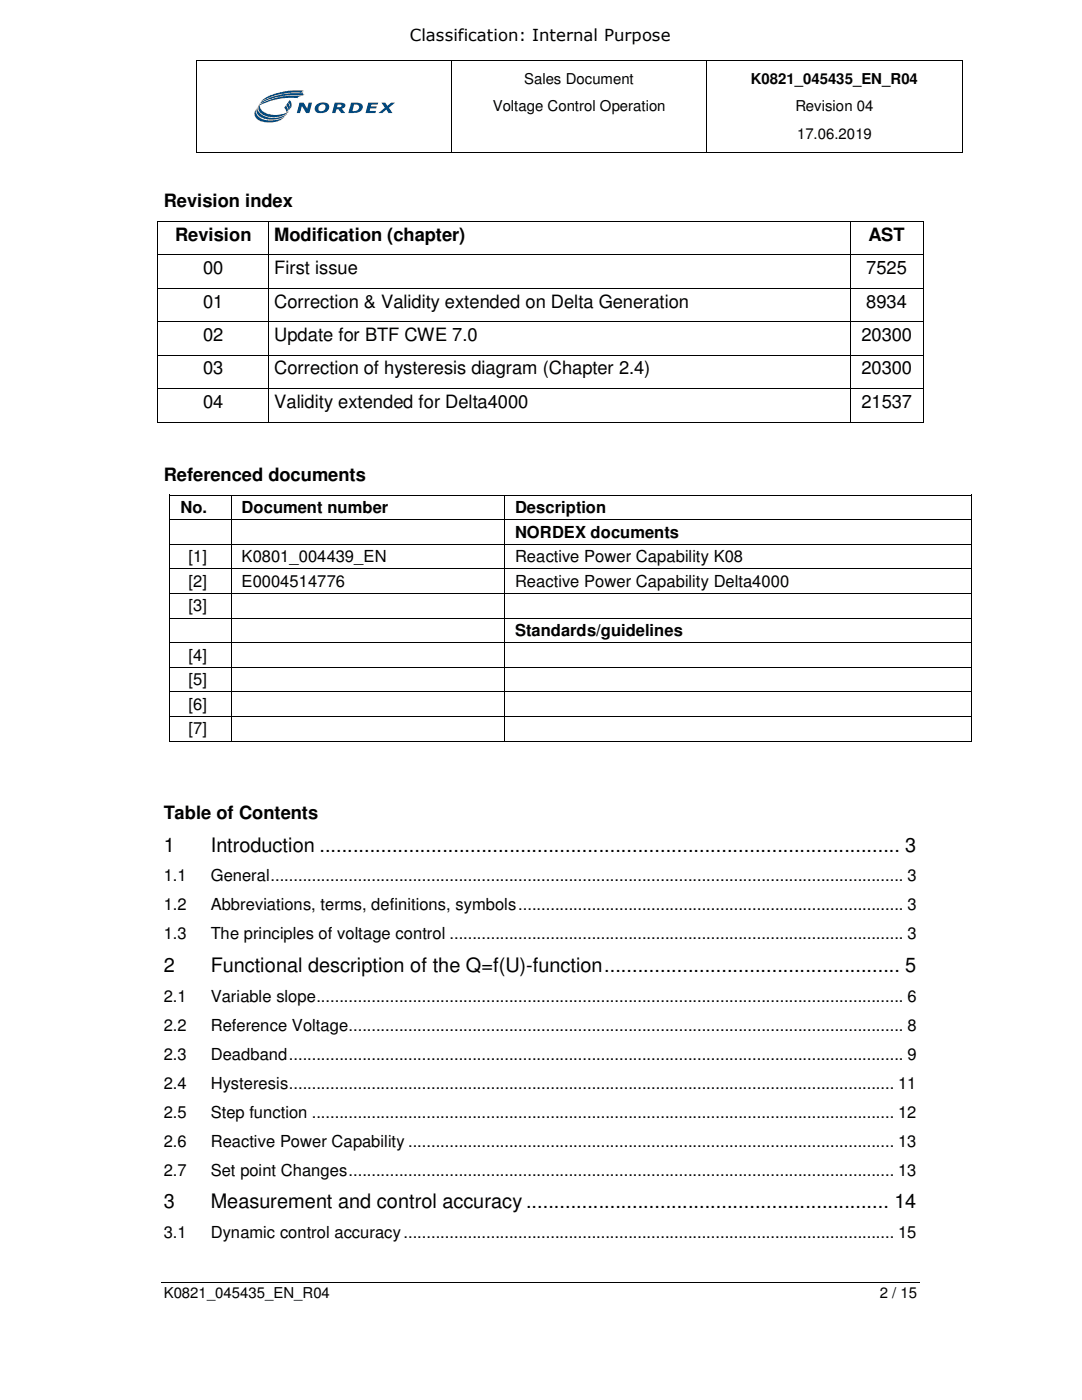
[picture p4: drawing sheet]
<svg xmlns="http://www.w3.org/2000/svg" width="216mm" height="279mm" viewBox="0 0 216 279" stroke-linecap="round" stroke-linejoin="round" font-family="sans-serif">
<defs><g id="words">
<g font-size="4">
<text x="32.7" y="170">1</text>
<text x="42" y="170">Introduction ........................................................................................................ 3</text>
<text x="32.7" y="194">2</text>
<text x="42" y="194">Functional description of the Q=f(U)-function ..................................................... 5</text>
<text x="32.7" y="241.1">3</text>
<text x="42" y="241.1">Measurement and control accuracy ................................................................. 14</text>
</g>
<g font-size="3.7">
<text x="32.7" y="41.3">Revision index</text>
<text x="34.9" y="48">Revision</text>
<text x="54.7" y="48">Modification (chapter)</text>
<text x="173.3" y="48">AST</text>
<text x="40.5" y="54.7">00</text>
<text x="54.7" y="54.7">First issue</text>
<text x="172.8" y="54.7">7525</text>
<text x="40.5" y="61.4">01</text>
<text x="54.7" y="61.4">Correction &amp; Validity extended on Delta Generation</text>
<text x="172.8" y="61.4">8934</text>
<text x="40.5" y="68">02</text>
<text x="54.7" y="68">Update for BTF CWE 7.0</text>
<text x="171.9" y="68">20300</text>
<text x="40.5" y="74.7">03</text>
<text x="54.7" y="74.7">Correction of hysteresis diagram (Chapter 2.4)</text>
<text x="171.9" y="74.7">20300</text>
<text x="40.5" y="81.4">04</text>
<text x="54.7" y="81.4">Validity extended for Delta4000</text>
<text x="171.9" y="81.4">21537</text>
<text x="32.7" y="95.9">Referenced documents</text>
<text x="32.7" y="163.5">Table of Contents</text>
</g>
<g font-size="3.3">
<text x="81.8" y="8.3">Classification: Internal Purpose</text>
<text x="36" y="102.4">No.</text>
<text x="48.2" y="102.4">Document number</text>
<text x="102.8" y="102.4">Description</text>
<text x="102.8" y="107.3">NORDEX documents</text>
<text x="37.6" y="112.2">[1]</text>
<text x="48.2" y="112.2">K0801_004439_EN</text>
<text x="102.8" y="112.2">Reactive Power Capability K08</text>
<text x="37.6" y="117.1">[2]</text>
<text x="48.2" y="117.1">E0004514776</text>
<text x="102.8" y="117.1">Reactive Power Capability Delta4000</text>
<text x="37.6" y="122">[3]</text>
<text x="37.6" y="131.8">[4]</text>
<text x="102.8" y="127">Standards/guidelines</text>
<text x="37.6" y="136.7">[5]</text>
<text x="37.6" y="141.6">[6]</text>
<text x="37.6" y="146.6">[7]</text>
<text x="32.7" y="175.9">1.1</text>
<text x="42" y="175.9">General .......................................................................................................................................... 3</text>
<text x="32.7" y="181.7">1.2</text>
<text x="42" y="181.7">Abbreviations, terms, definitions, symbols .................................................................................... 3</text>
<text x="32.7" y="187.5">1.3</text>
<text x="42" y="187.5">The principles of voltage control ................................................................................................... 3</text>
<text x="32.7" y="199.9">2.1</text>
<text x="42" y="199.9">Variable slope ................................................................................................................................ 6</text>
<text x="32.7" y="205.7">2.2</text>
<text x="42" y="205.7">Reference Voltage ......................................................................................................................... 8</text>
<text x="32.7" y="211.5">2.3</text>
<text x="42" y="211.5">Deadband ...................................................................................................................................... 9</text>
<text x="32.7" y="217.3">2.4</text>
<text x="42" y="217.3">Hysteresis .................................................................................................................................... 11</text>
<text x="32.7" y="223.1">2.5</text>
<text x="42" y="223.1">Step function ............................................................................................................................... 12</text>
<text x="32.7" y="228.9">2.6</text>
<text x="42" y="228.9">Reactive Power Capability .......................................................................................................... 13</text>
<text x="32.7" y="234.7">2.7</text>
<text x="42" y="234.7">Set point Changes ....................................................................................................................... 13</text>
<text x="32.7" y="247.1">3.1</text>
<text x="42" y="247.1">Dynamic control accuracy ........................................................................................................... 15</text>
</g>
<g font-size="3">
<text x="104.6" y="16.8">Sales Document</text>
<text x="149.8" y="16.8">K0821_045435_EN_R04</text>
<text x="98.3" y="22.2">Voltage Control Operation</text>
<text x="158.7" y="22.2">Revision 04</text>
<text x="159" y="27.7">17.06.2019</text>
<text x="32.7" y="259.1">K0821_045435_EN_R04</text>
<text x="175.6" y="259.1">2 / 15</text>
</g>
</g></defs>
<path d="M39.2 11.9h.1v.2h-.1zM90.1 11.9h.2v.2h-.2zM141 11.9h.1v.2h-.1zM191.9 11.9h.1v.2h-.1zM39.2 30.4h.1v.1h-.1zM90.1 30.4h.2v.1h-.2zM141 30.4h.1v.1h-.1zM191.9 30.4h.1v.1h-.1z" fill="#000"/>
<path d="M39.2 12.1v18.3M39.3 12h50.8M90.2 12.1v18.3M90.3 12h50.7M141.1 12.1v18.3M141.1 12h50.8M192 12.1v18.3M39.3 30.4h50.8M90.3 30.4h50.7M141.1 30.4h50.8M32.2 256h151.3" fill="none" stroke="#000" stroke-width=".2"/>
<g fill="#00477c">
<path d="M59.8 20.5h.8l.7 1.2 .3-1.2h.7l-.6 2.1h-.6l-.9-1.5-.3 1.5h-.7z"/>
<path d="M73.5 20.5h2l-.1 .4h-1.3l-.1 .4h1.2l-.1 .3h-1.2l-.2 .5h1.3l-.1 .5h-2z"/>
<path d="M76.1 20.5h.8l.4 .6 .8-.6h.7l-1.2 1 .7 1.1h-.8l-.4-.8-.8 .8h-.8l1.3-1.1z"/>
<path d="M63.2 20.9l.7-.4 .8-.1 .7 .3 .3 .5-.1 .6-.7 .6-.9 .2-.8-.2a.79 .79 0 0 1-.3-1zM63.8 21l-.3 .5 .1 .6 .5 .1 .6-.2 .2-.4v-.6l-.3-.2z"/>
<path d="M66.8 20.5h1.4l.5 .2 .2 .2-.1 .4-.6 .4 .7 .9h-.8l-.6-.8h-.4l-.2 .8h-.6zM67.4 20.9l-.2 .5h.6a.28 .28 0 0 0 .4-.2 .28 .28 0 0 0-.3-.3z"/>
<path d="M70.1 20.5h1.3l.7 .2 .3 .4-.1 .7-.5 .5-.5 .2-1.8 .1zM70.7 20.9l-.4 1.3 .7-.1 .5-.3a.6 .6 0 0 0 0-.8z"/>
</g>
<g fill="#00477c">
<path d="M52.2 20.1a11.5 11.5 0 0 1 6.4-2.1l2 .1h-.4l.2 .1h-.2v.1l.4 .1h-.5l.3 .1h-2.1l-1.5 .1a11.7 11.7 0 0 0-4.7 1.7z" fill-rule="evenodd"/>
<path d="M51.9 20.5l1-.6 1.4-.5a13.8 13.8 0 0 1 4.1-.8h2.1v.2h.2h-.3l.2 .2-.4 .1-2.2-.1-1.7 .2-1.9 .4-2.5 1.1z" fill-rule="evenodd"/>
<path d="M51.9 20.8l1.7-.8 3-.8 1-.1 2.4 .1h-.3l.1 .1-.4 .1 .1 .2-1.9-.1-2 .2-1.7 .5-2 .8z" fill-rule="evenodd"/>
<path d="M57.4 20.5l.4 .8v.5l-.2 .3-.1-.6-.4-.5z" fill-rule="evenodd"/>
<path d="M57.8 20l.2 .3 .2 .6v.4l-.3 .4v-.7l-.4-.6z" fill-rule="evenodd"/>
<path d="M57 21.1l.4 .4v.7l-.2 .2-.2-.6a.45 .45 0 0 1 0-.7z" fill-rule="evenodd"/>
<path d="M51.4 21.4v.6l.5 .7 .7 .4 .9 .4h1.8l1-.3 1-.5-.5 .4a3.9 3.9 0 0 1-2.2 .8h-.8a2.61 2.61 0 0 1-2.6-1.6z" fill-rule="evenodd"/>
<path d="M51.7 20.9l.1-.1a2.53 2.53 0 0 0 2.8 2.1l2-.2 1-.4-.9 .6-1 .4-.8 .1-1.4-.1-1.1-.4-.5-.5-.3-.6z" fill-rule="evenodd"/>
<path d="M51 21.8l.1 .7 .3 .6 .5 .4 .9 .4 .8 .1h1.5l1-.3 .7-.4-.7 .6-.9 .4-.8 .1h-1.7l-.9-.3-.7-.5-.3-.9z" fill-rule="evenodd"/>
</g>
<g fill="#000">
<path d="M31.4 44.1h.2v.2h-.2zM31.4 50.8h.2v.2h-.2zM31.4 57.5h.2v.2h-.2zM53.5 44.1h.2v.2h-.2zM53.5 50.8h.2v.2h-.2zM53.5 57.5h.2v.2h-.2zM169.6 44.1h.2v.2h-.2zM169.6 50.8h.2v.2h-.2zM169.6 57.5h.2v.2h-.2zM184.1 44.1h.2v.2h-.2zM184.1 50.8h.2v.2h-.2zM184.1 57.5h.2v.2h-.2z"/>
<path d="M31.4 64.1h.2v.2h-.2zM31.4 70.8h.2v.2h-.2zM31.4 77.5h.2v.2h-.2zM53.5 64.1h.2v.2h-.2zM53.5 70.8h.2v.2h-.2zM53.5 77.5h.2v.2h-.2zM169.6 64.1h.2v.2h-.2zM169.6 70.8h.2v.2h-.2zM169.6 77.5h.2v.2h-.2zM184.1 64.1h.2v.2h-.2zM184.1 70.8h.2v.2h-.2zM184.1 77.5h.2v.2h-.2z"/>
<path d="M31.4 84.2h.2v.2h-.2zM33.8 98.7h.2v.7h-.2zM33.8 98.7h.2v.2h-.2zM46 98.9h.2v.5h-.2zM46 98.7h.2v.2h-.2zM53.5 84.2h.2v.2h-.2zM100.6 98.9h.2v.5h-.2zM100.6 98.7h.2v.2h-.2zM169.6 84.2h.2v.2h-.2zM184.1 84.2h.2v.2h-.2zM193.7 98.7h.1v.7h-.1zM193.7 98.7h.1v.2h-.1z"/>
<path d="M33.8 103.6h.2v.7h-.2zM33.8 108.5h.2v.7h-.2zM33.8 113.5h.2v.6h-.2zM33.8 118.4h.2v.6h-.2zM46 103.6h.2v.7h-.2zM46 108.5h.2v.7h-.2zM46 113.5h.2v.6h-.2zM46 118.4h.2v.6h-.2zM100.6 103.6h.2v.7h-.2zM100.6 108.5h.2v.7h-.2zM100.6 113.5h.2v.6h-.2zM100.6 118.4h.2v.6h-.2z"/>
<path d="M193.7 103.6h.1v.7h-.1zM193.7 108.5h.1v.7h-.1zM193.7 113.5h.1v.6h-.1zM193.7 118.4h.1v.6h-.1zM33.8 123.3h.2v.6h-.2zM33.8 128.2h.2v.6h-.2zM33.8 133.1h.2v.6h-.2zM33.8 138h.2v.6h-.2zM46 123.3h.2v.6h-.2zM46 128.2h.2v.6h-.2zM46 133.1h.2v.6h-.2zM46 138h.2v.6h-.2z"/>
<path d="M100.6 123.3h.2v.6h-.2zM100.6 128.2h.2v.6h-.2zM100.6 133.1h.2v.6h-.2zM100.6 138h.2v.6h-.2zM193.7 123.3h.1v.6h-.1zM193.7 128.2h.1v.6h-.1zM193.7 133.1h.1v.6h-.1zM193.7 138h.1v.6h-.1zM33.8 142.9h.2v.7h-.2zM33.8 147.8h.2v.2h-.2zM46 142.9h.2v.7h-.2zM46 147.8h.2v.2h-.2z"/>
<path d="M100.6 142.9h.2v.7h-.2zM100.6 147.8h.2v.2h-.2zM193.7 142.9h.1v.7h-.1zM193.7 147.8h.1v.2h-.1z"/>
</g>
<g fill="none" stroke="#000" stroke-width=".2">
<path d="M31.5 44.3v6.5M31.5 51v6.5M31.5 57.7v6.4M31.6 44.2h21.9M31.6 50.9h21.9M31.6 57.6h21.9M53.6 44.3v6.5M53.6 51v6.5M53.6 57.7v6.4M53.7 44.2h115.9M53.7 50.9h115.9M53.7 57.6h115.9"/>
<path d="M169.7 44.3v6.5M169.7 51v6.5M169.7 57.7v6.4M169.8 44.2h14.3M169.8 50.9h14.3M169.8 57.6h14.3M184.2 44.3v6.5M184.2 51v6.5M184.2 57.7v6.4M31.5 64.3v6.5M31.5 71v6.5M31.5 77.7v6.5"/>
<path d="M31.6 64.2h21.9M31.6 70.9h21.9M31.6 77.6h21.9M53.6 64.3v6.5M53.6 71v6.5M53.6 77.7v6.5M53.7 64.2h115.9M53.7 70.9h115.9M53.7 77.6h115.9M169.7 64.3v6.5M169.7 71v6.5M169.7 77.7v6.5"/>
<path d="M169.8 64.2h14.3M169.8 70.9h14.3M169.8 77.6h14.3M184.2 64.3v6.5M184.2 71v6.5M184.2 77.7v6.5M31.6 84.3h21.9M33.9 99.4v4.2M34 98.8h12M46.1 99.4v4.2M46.2 98.8h54.4M53.7 84.3h115.9"/>
<path d="M100.7 99.4v4.2M100.8 98.8h92.9M169.8 84.3h14.3M193.8 99.4v4.2M33.9 104.3v4.2M33.9 109.2v4.3M33.9 114.1v4.3M33.9 119v4.3M34 103.7h12M34 108.6h12M34 113.5h12M34 118.4h12"/>
<path d="M46.1 104.3v4.2M46.1 109.2v4.3M46.1 114.1v4.3M46.1 119v4.3M46.2 103.7h54.4M46.2 108.6h54.4M46.2 113.5h54.4M46.2 118.4h54.4M100.7 104.3v4.2M100.7 109.2v4.3M100.7 114.1v4.3M100.7 119v4.3"/>
<path d="M100.8 103.7h92.9M100.8 108.6h92.9M100.8 113.5h92.9M100.8 118.4h92.9M193.8 104.3v4.2M193.8 109.2v4.3M193.8 114.1v4.3M193.8 119v4.3M33.9 123.9v4.3M33.9 128.8v4.3M33.9 133.7v4.3M33.9 138.6v4.3"/>
<path d="M34 123.4h12M34 128.3h12M34 133.1h12M34 138.1h12M46.1 123.9v4.3M46.1 128.8v4.3M46.1 133.7v4.3M46.1 138.6v4.3M46.2 123.4h54.4M46.2 128.3h54.4M46.2 133.1h54.4M46.2 138.1h54.4"/>
<path d="M100.7 123.9v4.3M100.7 128.8v4.3M100.7 133.7v4.3M100.7 138.6v4.3M100.8 123.4h92.9M100.8 128.3h92.9M100.8 133.1h92.9M100.8 138.1h92.9M193.8 123.9v4.3M193.8 128.8v4.3M193.8 133.7v4.3M193.8 138.6v4.3"/>
<path d="M33.9 143.6v4.2M34 143h12M34 147.9h12M46.1 143.6v4.2M46.2 143h54.4M46.2 147.9h54.4M100.7 143.6v4.2M100.8 143h92.9M100.8 147.9h92.9M193.8 143.6v4.2"/>
</g>
<use href="#words"/>
</svg>
